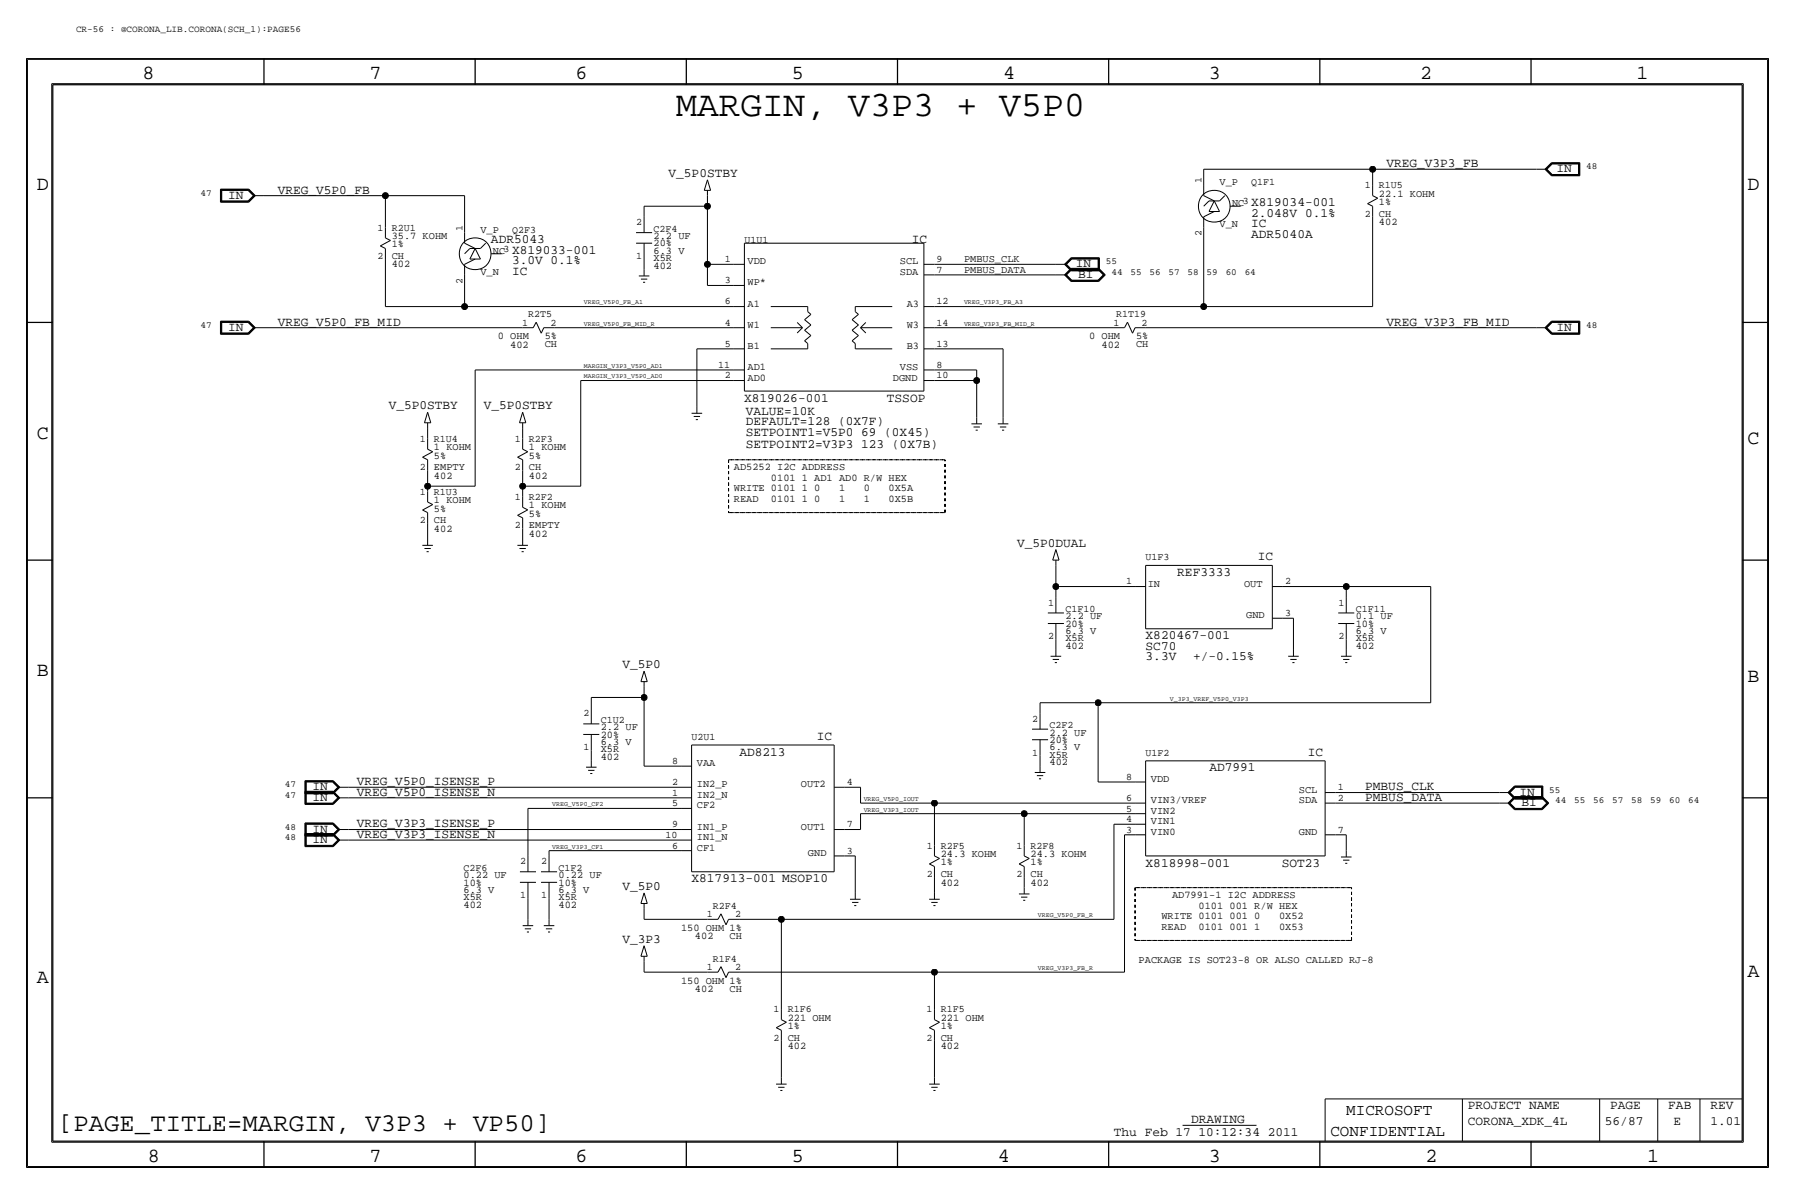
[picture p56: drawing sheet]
<svg xmlns="http://www.w3.org/2000/svg" width="432mm" height="287mm" viewBox="0 0 432 287" stroke-linecap="round" stroke-linejoin="round" font-family="sans-serif">
<defs><g id="words">
<text font-size="8.6" x="162.6" y="28">MARGIN, V3P3 + V5P0</text>
<text font-size="6.2" x="14" y="271.8">[PAGE_TITLE=MARGIN, V3P3 + VP50]</text>
<g font-size="4.8">
<text x="34.3" y="19.1">8</text>
<text x="88.9" y="19.1">7</text>
<text x="138.4" y="19.1">6</text>
<text x="190.5" y="19.1">5</text>
<text x="241.3" y="19.1">4</text>
<text x="290.8" y="19.1">3</text>
<text x="341.6" y="19.1">2</text>
<text x="393.7" y="19.1">1</text>
<text x="8.9" y="45.8">D</text>
<text x="420.4" y="45.8">D</text>
<text x="8.9" y="105.5">C</text>
<text x="420.4" y="106.7">C</text>
<text x="8.9" y="162.6">B</text>
<text x="420.4" y="163.9">B</text>
<text x="8.9" y="236.3">A</text>
<text x="420.4" y="235">A</text>
<text x="35.5" y="279.4">8</text>
<text x="88.9" y="279.4">7</text>
<text x="138.4" y="279.4">6</text>
<text x="190.5" y="279.4">5</text>
<text x="240" y="279.4">4</text>
<text x="290.8" y="279.4">3</text>
<text x="342.9" y="279.4">2</text>
<text x="396.2" y="279.4">1</text>
</g>
<g font-size="3.8">
<text x="323.9" y="268">MICROSOFT</text>
<text x="320" y="273.1">CONFIDENTIAL</text>
</g>
<g font-size="3.1">
<text x="333.5" y="40.2">VREG_V3P3_FB</text>
<text x="374.4" y="41.5">IN</text>
<text x="54.9" y="47.8">IN</text>
<text x="66.8" y="46.5">VREG_V5P0_FB</text>
<text x="160.8" y="42.6">V_5P0STBY</text>
<text x="301" y="49.6">X819034-001</text>
<text x="301" y="52.1">2.048V 0.1%</text>
<text x="118.1" y="58.5">ADR5043</text>
<text x="219.4" y="58.5">IC</text>
<text x="301" y="57.2">ADR5040A</text>
<text x="301" y="54.7">IC</text>
<text x="123.2" y="63.6">3.0V 0.1%</text>
<text x="123.2" y="61">X819033-001</text>
<text x="258.8" y="64.3">IN</text>
<text x="123.2" y="66.1">IC</text>
<text x="259.3" y="66.9">BI</text>
<text x="54.9" y="79.6">IN</text>
<text x="66.8" y="78.3">VREG_V5P0_FB_MID</text>
<text x="333.5" y="78.3">VREG_V3P3_FB_MID</text>
<text x="374.4" y="79.6">IN</text>
<text x="93.5" y="98.5">V_5P0STBY</text>
<text x="116.4" y="98.5">V_5P0STBY</text>
<text x="179" y="96.6">X819026-001</text>
<text x="179.4" y="99.7">VALUE=10K</text>
<text x="213.4" y="96.6">TSSOP</text>
<text x="179.4" y="107.7">SETPOINT2=V3P3 123 (0X7B)</text>
<text x="179.4" y="104.8">SETPOINT1=V5P0 69 (0X45)</text>
<text x="179.4" y="102.2">DEFAULT=128 (0X7F)</text>
<text x="244.7" y="131.5">V_5P0DUAL</text>
<text x="302.6" y="134.7">IC</text>
<text x="283.2" y="138.5">REF3333</text>
<text x="275.6" y="153.7">X820467-001</text>
<text x="149.8" y="160.7">V_5P0</text>
<text x="275.6" y="156.3">SC70</text>
<text x="275.6" y="158.8">3.3V</text>
<text x="287" y="158.8">+/-0.15%</text>
<text x="196.5" y="177.9">IC</text>
<text x="177.9" y="181.7">AD8213</text>
<text x="290.9" y="185.5">AD7991</text>
<text x="314.6" y="181.7">IC</text>
<text x="75.2" y="190">IN</text>
<text x="85.9" y="188.8">VREG_V5P0_ISENSE_P</text>
<text x="85.9" y="191.3">VREG_V5P0_ISENSE_N</text>
<text x="328.4" y="190">PMBUS_CLK</text>
<text x="365.5" y="191.3">IN</text>
<text x="75.2" y="192.6">IN</text>
<text x="328.4" y="192.6">PMBUS_DATA</text>
<text x="366" y="193.9">BI</text>
<text x="75.2" y="202.7">IN</text>
<text x="75.2" y="200.2">IN</text>
<text x="85.9" y="198.9">VREG_V3P3_ISENSE_P</text>
<text x="85.9" y="201.5">VREG_V3P3_ISENSE_N</text>
<text x="275.6" y="208.3">X818998-001</text>
<text x="308.4" y="208.3">SOT23</text>
<text x="149.8" y="214">V_5P0</text>
<text x="166.4" y="212.1">X817913-001 MSOP10</text>
<text x="149.8" y="226.7">V_3P3</text>
<text x="353.1" y="266.8">PROJECT NAME</text>
<text x="387.3" y="266.8">PAGE</text>
<text x="401.3" y="266.8">FAB</text>
<text x="411.5" y="266.8">REV</text>
<text x="268" y="273.1">Thu Feb 17 10:12:34 2011</text>
<text x="286.5" y="270.1">DRAWING</text>
<text x="353.1" y="270.6">CORONA_XDK_4L</text>
<text x="386.1" y="270.6">56/87</text>
<text x="402.6" y="270.6">E</text>
<text x="411.5" y="270.6">1.01</text>
</g>
<g font-size="2.5">
<text x="293.4" y="44.5">V_P</text>
<text x="331.7" y="47.3">22.1 KOHM</text>
<text x="296.4" y="49.6">NC3</text>
<text x="331.7" y="52.1">CH</text>
<text x="331.7" y="49.3">1%</text>
<text x="94.2" y="59.5">1%</text>
<text x="94.2" y="57.5">35.7 KOHM</text>
<text x="115.6" y="55.9">V_P</text>
<text x="157.2" y="57.5">2.2 UF</text>
<text x="157.2" y="59.2">20%</text>
<text x="293.4" y="54.7">V_N</text>
<text x="331.7" y="54.2">402</text>
<text x="94.2" y="64.3">402</text>
<text x="94.2" y="62.3">CH</text>
<text x="118.6" y="61">NC3</text>
<text x="157.2" y="64.6">402</text>
<text x="157.2" y="62.8">X5R</text>
<text x="157.2" y="61">6.3 V</text>
<text x="179.8" y="63.6">VDD</text>
<text x="216.5" y="63.5">SCL</text>
<text x="231.9" y="65.6">PMBUS_DATA</text>
<text x="231.9" y="63">PMBUS_CLK</text>
<text x="115.6" y="66.1">V_N</text>
<text x="179.8" y="68.6">WP*</text>
<text x="216.5" y="66.1">SDA</text>
<text x="179.8" y="73.7">A1</text>
<text x="218.1" y="73.7">A3</text>
<text x="119.8" y="81.6">0 OHM</text>
<text x="122.7" y="83.6">402</text>
<text x="131.1" y="83.5">CH</text>
<text x="131.1" y="81.6">5%</text>
<text x="179.8" y="78.8">W1</text>
<text x="179.8" y="83.9">B1</text>
<text x="218.1" y="78.8">W3</text>
<text x="218.1" y="83.9">B3</text>
<text x="262" y="81.6">0 OHM</text>
<text x="265" y="83.6">402</text>
<text x="273.3" y="83.5">CH</text>
<text x="273.3" y="81.6">5%</text>
<text x="179.8" y="89">AD1</text>
<text x="216.5" y="89">VSS</text>
<text x="179.8" y="91.5">AD0</text>
<text x="214.8" y="91.5">DGND</text>
<text x="104.4" y="113.1">EMPTY</text>
<text x="104.4" y="110.3">5%</text>
<text x="104.4" y="108.3">1 KOHM</text>
<text x="127.3" y="108.3">1 KOHM</text>
<text x="127.3" y="110.3">5%</text>
<text x="127.3" y="113.1">CH</text>
<text x="176.5" y="113.1">AD5252 I2C ADDRESS</text>
<text x="104.4" y="115.1">402</text>
<text x="127.3" y="115.1">402</text>
<text x="176.5" y="118.2">WRITE 0101 1 0</text>
<text x="185.5" y="115.6">0101 1 AD1 AD0 R/W HEX</text>
<text x="201.8" y="118.2">1</text>
<text x="207.8" y="118.2">0</text>
<text x="213.7" y="118.2">0X5A</text>
<text x="104.4" y="121">1 KOHM</text>
<text x="104.4" y="125.8">CH</text>
<text x="104.4" y="123">5%</text>
<text x="127.3" y="124.3">5%</text>
<text x="127.3" y="122.2">1 KOHM</text>
<text x="176.5" y="120.7">READ</text>
<text x="185.5" y="120.7">0101 1 0</text>
<text x="201.8" y="120.7">1</text>
<text x="207.8" y="120.7">1</text>
<text x="213.7" y="120.7">0X5B</text>
<text x="104.4" y="127.8">402</text>
<text x="127.3" y="127.1">EMPTY</text>
<text x="127.3" y="129.1">402</text>
<text x="276.1" y="141">IN</text>
<text x="299.3" y="141">OUT</text>
<text x="256.3" y="148.9">2.2 UF</text>
<text x="299.8" y="148.6">GND</text>
<text x="326.1" y="148.9">0.1 UF</text>
<text x="256.3" y="152.5">6.3 V</text>
<text x="256.3" y="150.7">20%</text>
<text x="256.3" y="154.2">X5R</text>
<text x="326.1" y="150.7">10%</text>
<text x="326.1" y="154.2">X5R</text>
<text x="326.1" y="152.5">6.3 V</text>
<text x="256.3" y="156">402</text>
<text x="326.1" y="156">402</text>
<text x="144.5" y="179.1">6.3 V</text>
<text x="144.5" y="175.6">2.2 UF</text>
<text x="144.5" y="177.3">20%</text>
<text x="252.5" y="178.6">20%</text>
<text x="252.5" y="176.8">2.2 UF</text>
<text x="144.5" y="182.7">402</text>
<text x="144.5" y="180.9">X5R</text>
<text x="167.6" y="184.2">VAA</text>
<text x="252.5" y="182.2">X5R</text>
<text x="252.5" y="183.9">402</text>
<text x="252.5" y="180.4">6.3 V</text>
<text x="167.6" y="191.8">IN2_N</text>
<text x="167.6" y="189.3">IN2_P</text>
<text x="192.7" y="189.3">OUT2</text>
<text x="276.9" y="188">VDD</text>
<text x="312.5" y="190.6">SCL</text>
<text x="167.6" y="194.4">CF2</text>
<text x="276.9" y="195.6">VIN2</text>
<text x="276.9" y="193.1">VIN3/VREF</text>
<text x="312.5" y="193.1">SDA</text>
<text x="167.6" y="202">IN1_N</text>
<text x="167.6" y="199.4">IN1_P</text>
<text x="192.7" y="199.4">OUT1</text>
<text x="276.9" y="200.7">VIN0</text>
<text x="276.9" y="198.2">VIN1</text>
<text x="312.5" y="200.7">GND</text>
<text x="167.6" y="204.5">CF1</text>
<text x="194.4" y="205.8">GND</text>
<text x="226.3" y="208.1">1%</text>
<text x="226.3" y="206">24.3 KOHM</text>
<text x="247.9" y="208.1">1%</text>
<text x="247.9" y="206">24.3 KOHM</text>
<text x="111.5" y="211.1">0.22 UF</text>
<text x="111.5" y="212.9">10%</text>
<text x="111.5" y="214.7">6.3 V</text>
<text x="134.4" y="212.9">10%</text>
<text x="134.4" y="214.7">6.3 V</text>
<text x="134.4" y="211.1">0.22 UF</text>
<text x="226.3" y="212.9">402</text>
<text x="226.3" y="210.9">CH</text>
<text x="247.9" y="212.9">402</text>
<text x="247.9" y="210.9">CH</text>
<text x="281.9" y="215.9">AD7991-1 I2C ADDRESS</text>
<text x="111.5" y="216.5">X5R</text>
<text x="111.5" y="218.2">402</text>
<text x="134.4" y="218.2">402</text>
<text x="134.4" y="216.5">X5R</text>
<text x="279.4" y="221">WRITE 0101 001 0</text>
<text x="288.3" y="218.5">0101 001 R/W HEX</text>
<text x="307.7" y="221">0X52</text>
<text x="163.8" y="223.8">150 OHM 1%</text>
<text x="167.2" y="225.9">402</text>
<text x="175.5" y="225.8">CH</text>
<text x="279.4" y="223.6">READ</text>
<text x="288.3" y="223.6">0101 001 1</text>
<text x="307.7" y="223.6">0X53</text>
<text x="273.9" y="231.4">PACKAGE IS SOT23-8 OR ALSO CALLED RJ-8</text>
<text x="163.8" y="236.5">150 OHM 1%</text>
<text x="167.2" y="238.6">402</text>
<text x="175.5" y="238.5">CH</text>
<text x="189.5" y="245.4">221 OHM</text>
<text x="226.3" y="245.4">221 OHM</text>
<text x="189.5" y="250.2">CH</text>
<text x="189.5" y="247.4">1%</text>
<text x="226.3" y="250.2">CH</text>
<text x="226.3" y="247.4">1%</text>
<text x="189.5" y="252.3">402</text>
<text x="226.3" y="252.3">402</text>
</g>
<g font-size="2.4">
<text x="289.1" y="44" transform="rotate(-90 289.1 44)">1</text>
<text x="301" y="44.5">Q1F1</text>
<text x="328.3" y="45.3">1</text>
<text x="331.7" y="45.3">R1U5</text>
<text x="328.3" y="52.1">2</text>
<text x="90.8" y="55.4">1</text>
<text x="94.2" y="55.4">R2U1</text>
<text x="111.3" y="55.4" transform="rotate(-90 111.3 55.4)">1</text>
<text x="123.2" y="55.9">Q2F3</text>
<text x="153.1" y="54.2">2</text>
<text x="157.2" y="55.7">C2F4</text>
<text x="179.1" y="58.5">U1U1</text>
<text x="289.1" y="56.8" transform="rotate(-90 289.1 56.8)">2</text>
<text x="90.8" y="62.3">2</text>
<text x="153.1" y="62.3">1</text>
<text x="174.4" y="63">1</text>
<text x="225.3" y="65.6">7</text>
<text x="225.3" y="63">9</text>
<text x="111.3" y="68.2" transform="rotate(-90 111.3 68.2)">2</text>
<text x="174.4" y="68.1">3</text>
<text x="127" y="76.3">R2T5</text>
<text x="174.4" y="73.2">6</text>
<text x="225.3" y="73.2">12</text>
<text x="268.5" y="76.3">R1T19</text>
<text x="125.6" y="78.3">1</text>
<text x="132.4" y="78.3">2</text>
<text x="174.4" y="78.3">4</text>
<text x="174.4" y="83.4">5</text>
<text x="225.3" y="78.3">14</text>
<text x="225.3" y="83.4">13</text>
<text x="267.8" y="78.3">1</text>
<text x="274.6" y="78.3">2</text>
<text x="172.8" y="88.4">11</text>
<text x="225.3" y="88.4">8</text>
<text x="174.4" y="91">2</text>
<text x="225.3" y="91">10</text>
<text x="101" y="106.2">1</text>
<text x="104.4" y="106.2">R1U4</text>
<text x="123.8" y="106.2">1</text>
<text x="127.3" y="106.2">R2F3</text>
<text x="101" y="113.1">2</text>
<text x="123.8" y="113.1">2</text>
<text x="101" y="118.9">1</text>
<text x="104.4" y="118.9">R1U3</text>
<text x="101" y="125.8">2</text>
<text x="123.8" y="120.2">1</text>
<text x="127.3" y="120.2">R2F2</text>
<text x="123.8" y="127.1">2</text>
<text x="275.6" y="134.7">U1F3</text>
<text x="270.9" y="140.5">1</text>
<text x="309.1" y="140.5">2</text>
<text x="252.1" y="145.6">1</text>
<text x="256.3" y="147.1">C1F10</text>
<text x="309.1" y="148.1">3</text>
<text x="322" y="145.6">1</text>
<text x="326.1" y="147.1">C1F11</text>
<text x="252.1" y="153.7">2</text>
<text x="322" y="153.7">2</text>
<text x="140.4" y="172.3">2</text>
<text x="144.5" y="173.8">C1U2</text>
<text x="248.3" y="173.5">2</text>
<text x="166.4" y="177.9">U2U1</text>
<text x="252.5" y="175.1">C2F2</text>
<text x="140.4" y="180.4">1</text>
<text x="161.7" y="183.7">8</text>
<text x="248.3" y="181.7">1</text>
<text x="275.6" y="181.7">U1F2</text>
<text x="161.7" y="188.8">2</text>
<text x="161.7" y="191.3">1</text>
<text x="203.7" y="188.8">4</text>
<text x="270.9" y="187.5">8</text>
<text x="321.8" y="190">1</text>
<text x="161.7" y="193.9">5</text>
<text x="270.9" y="192.6">6</text>
<text x="270.9" y="195.1">5</text>
<text x="270.9" y="197.7">4</text>
<text x="321.8" y="192.6">2</text>
<text x="160.1" y="201.5">10</text>
<text x="161.7" y="198.9">9</text>
<text x="203.7" y="198.9">7</text>
<text x="270.9" y="200.2">3</text>
<text x="321.8" y="200.2">7</text>
<text x="111.5" y="209.3">C2F6</text>
<text x="125.1" y="207.8">2</text>
<text x="130.2" y="207.8">2</text>
<text x="134.4" y="209.3">C1F2</text>
<text x="161.7" y="204">6</text>
<text x="203.7" y="205.3">3</text>
<text x="222.9" y="204">1</text>
<text x="226.3" y="204">R2F5</text>
<text x="244.5" y="204">1</text>
<text x="247.9" y="204">R2F8</text>
<text x="125.1" y="215.9">1</text>
<text x="130.2" y="215.9">1</text>
<text x="222.9" y="210.9">2</text>
<text x="244.5" y="210.9">2</text>
<text x="170" y="220.5">1</text>
<text x="171.5" y="218.5">R2F4</text>
<text x="176.8" y="220.5">2</text>
<text x="170" y="233.2">1</text>
<text x="171.5" y="231.2">R1F4</text>
<text x="176.8" y="233.2">2</text>
<text x="186.1" y="243.4">1</text>
<text x="189.5" y="243.4">R1F6</text>
<text x="222.9" y="243.4">1</text>
<text x="226.3" y="243.4">R1F5</text>
<text x="186.1" y="250.2">2</text>
<text x="222.9" y="250.2">2</text>
</g>
<g font-size="2.3">
<text x="18.3" y="7.7">CR-56 : @CORONA_LIB.CORONA(SCH_1):PAGE56</text>
<text x="381.6" y="40.7">48</text>
<text x="48.2" y="47">47</text>
<text x="266" y="63.5">55</text>
<text x="267.4" y="66.1">44</text>
<text x="272" y="66.1">55</text>
<text x="276.6" y="66.1">56</text>
<text x="281.1" y="66.1">57</text>
<text x="285.7" y="66.1">58</text>
<text x="290.3" y="66.1">59</text>
<text x="294.8" y="66.1">60</text>
<text x="299.4" y="66.1">64</text>
<text x="48.2" y="78.8">47</text>
<text x="381.6" y="78.8">48</text>
<text x="68.5" y="189.3">47</text>
<text x="68.5" y="191.8">47</text>
<text x="372.7" y="190.5">55</text>
<text x="374.1" y="193.1">44</text>
<text x="378.7" y="193.1">55</text>
<text x="383.2" y="193.1">56</text>
<text x="387.8" y="193.1">57</text>
<text x="392.4" y="193.1">58</text>
<text x="397" y="193.1">59</text>
<text x="401.5" y="193.1">60</text>
<text x="406.1" y="193.1">64</text>
<text x="68.5" y="199.4">48</text>
<text x="68.5" y="202">48</text>
</g>
<g font-size="1.6">
<text x="140.5" y="73.2">VREG_V5P0_FB_A1</text>
<text x="231.9" y="73.2">VREG_V3P3_FB_A3</text>
<text x="140.5" y="78.3">VREG_V5P0_FB_MID_R</text>
<text x="231.9" y="78.3">VREG_V3P3_FB_MID_R</text>
<text x="140.5" y="88.4">MARGIN_V3P3_V5P0_AD1</text>
<text x="140.5" y="91">MARGIN_V3P3_V5P0_AD0</text>
<text x="281.4" y="168.5">V_3P3_VREF_V5P0_V3P3</text>
<text x="132.8" y="193.9">VREG_V5P0_CF2</text>
<text x="207.8" y="195.1">VREG_V3P3_IOUT</text>
<text x="207.8" y="192.6">VREG_V5P0_IOUT</text>
<text x="132.8" y="204">VREG_V3P3_CF1</text>
<text x="249.7" y="220.5">VREG_V5P0_FB_R</text>
<text x="249.7" y="233.2">VREG_V3P3_FB_R</text>
</g>
</g></defs>
<!-- layer: Nets -->
<g fill="none" stroke="#000" stroke-width=".24">
<path d="M63.5 47h29.2zM92.7 47h19.1zM92.7 47v7.7zM111.8 47v8.9zM154.9 49.6v2.5zM154.9 49.6h15.3zM170.2 47v2.6zM170.2 49.6v14zM289.6 54.7v19zM289.6 40.7v3.8zM289.6 40.7h40.6zM330.2 52.1v21.6z"/>
<path d="M330.2 40.7h39.4zM330.2 40.7v3.8zM63.5 78.8h62.2zM92.7 73.7h19.1zM92.7 62.3v11.4zM111.8 73.7h64.7zM111.8 66.1v7.6zM133.3 78.8h43.2zM154.9 62.3v2.5zM170.2 63.6h6.3zM170.2 63.6v5zM170.2 68.6h6.3z"/>
<path d="M224.8 63.6h29.2zM224.8 66.1h29.2zM224.8 73.7h64.8zM224.8 78.8h43.2zM275.6 78.8h94zM289.6 73.7h40.6zM114.3 89h62.2zM114.3 89v27.9zM139.7 91.5h36.8zM139.7 91.5v25.4zM167.6 83.9v13.9zM167.6 83.9h8.9z"/>
<path d="M224.8 89h10.1zM224.8 91.5h10.2zM224.8 83.9h16.5zM234.9 91.5v8.9zM234.9 89v2.5zM241.3 83.9v16.5zM102.9 116.9h11.4zM102.9 102.9v2.6zM102.9 113.1v3.8zM102.9 116.9v1.3zM125.7 102.9v2.6zM125.7 113.1v3.8z"/>
<path d="M125.7 116.9v2.5zM125.7 116.9h14zM102.9 125.8v3.8zM125.7 127.1v2.5zM254 135.9v5.1zM254 153.7v2.6zM254 141h19zM254 141v2.6zM308.6 148.6h2.5zM308.6 141h15.2zM311.1 148.6v7.7zM323.8 153.7v2.6z"/>
<path d="M323.8 141h20.4zM323.8 141v2.6zM344.2 141v28zM142.2 167.7h12.7zM142.2 167.7v2.5zM154.9 165.2v2.5zM154.9 167.7v16.5zM250.2 169h14zM250.2 169v2.5zM264.2 169h80zM264.2 169v19zM83.8 199.4h80z"/>
<path d="M83.8 189.3h80zM83.8 191.8h80zM127 194.4v11.4zM127 194.4h36.8zM142.2 180.4v2.5zM154.9 184.2h8.9zM203.2 199.4h3.8zM203.2 189.3h3.8zM207 195.6v3.8zM207 195.6h39.4zM207 189.3v3.8zM207 193.1h17.8z"/>
<path d="M224.8 193.1h48.2zM224.8 193.1v10.2zM246.4 195.6h26.6zM246.4 195.6v7.7zM250.2 181.7v2.5zM264.2 188h8.8zM268 198.2h5zM268 198.2v22.8zM321.3 190.6h39.4zM321.3 193.1h39.4zM83.8 202h80zM127 216v5z"/>
<path d="M132.1 216v5zM132.1 204.5v1.3zM132.1 204.5h31.7zM154.9 218.5v2.5zM203.2 205.8h2.5zM205.7 205.8v8.9zM224.8 210.9v3.8zM246.4 210.9v2.5zM270.5 200.7v33zM270.5 200.7h2.5zM321.3 200.7h2.5zM323.8 200.7v3.8z"/>
<path d="M154.9 221h15.3zM154.9 233.7h15.3zM154.9 231.2v2.5zM177.8 221h10.2zM177.8 233.7h47zM188 221h80zM188 221v21.6zM224.8 233.7h45.7zM224.8 233.7v8.9zM188 250.2v8.9zM224.8 250.2v8.9z"/>
</g>
<path d="M175.3 110.5h52zM175.3 110.5v12.7zM227.3 110.5v12.7zM175.3 123.2h52zM273 213.4h52.1zM273 213.4v12.7zM325.1 213.4v12.7zM273 226.1h52.1z" fill="none" stroke="#000" stroke-width=".24" stroke-dasharray=".7 .7" stroke-linecap="butt"/>
<g fill="#000" stroke="#000" stroke-width=".24">
<circle cx="92.7" cy="47" r=".72"/>
<circle cx="170.2" cy="49.6" r=".72"/>
<circle cx="330.2" cy="40.7" r=".72"/>
<circle cx="111.8" cy="73.7" r=".72"/>
<circle cx="170.2" cy="63.6" r=".72"/>
<circle cx="289.6" cy="73.7" r=".72"/>
<circle cx="235" cy="91.5" r=".72"/>
<circle cx="102.9" cy="116.9" r=".72"/>
<circle cx="125.7" cy="116.9" r=".72"/>
<circle cx="254" cy="141" r=".72"/>
<circle cx="323.9" cy="141" r=".72"/>
<circle cx="154.9" cy="167.7" r=".72"/>
<circle cx="264.2" cy="169" r=".72"/>
<circle cx="224.8" cy="193.1" r=".72"/>
<circle cx="246.4" cy="195.6" r=".72"/>
<circle cx="188" cy="221" r=".72"/>
<circle cx="224.8" cy="233.7" r=".72"/>
</g>
<!-- layer: Components -->
<g fill="none" stroke="#000" stroke-width=".24">
<path d="M373.2 39.1h6.8zM373.3 39.2h6.6zM373.3 39.3h6.5zM373.4 39.4h6.3zM373.4 39.4l-1.3 1.3zM379.7 39.4v2.6zM379.8 39.3v2.8zM379.9 39.2v3zM380 39.1v3.2zM53 45.5v3.1zM53 48.6h6.8zM53 45.5h6.8z"/>
<path d="M53.1 45.6v2.9zM53.1 48.5h6.7zM53.1 45.6h6.7zM53.2 45.7h6.5zM53.2 45.7v2.7zM53.2 48.4h6.5zM53.3 45.8h6.4zM53.3 45.8v2.5zM53.3 48.3h6.4zM59.7 48.3l1.3-1.3zM59.7 45.8l1.3 1.2zM59.7 48.4l1.4-1.4z"/>
<path d="M59.7 45.7l1.4 1.3zM59.8 45.6l1.5 1.4zM59.8 48.5l1.5-1.5zM59.8 45.5l1.6 1.5zM59.8 48.6l1.6-1.6zM61 47h2.5zM91.5 59.1l2.4-1.3zM91.5 59.1l1.2 .6zM92.7 59.7v2.6zM92.7 54.7v2.5zM92.7 57.2l1.2 .6zM111.8 58.5l2.5 1.2z"/>
<path d="M111.8 55.9v2.6zM113 59.7l-1.2 1.3zM113 59.7h2.6zM114.3 59.7l-1.3 2.6zM114.3 59.7l1.3 2.6zM115.6 59.7l1.2-1.2zM153 55.9h3.9zM153 58.5h3.9zM154.9 58.5v3.8zM154.9 52.1v3.8zM169.4 45.8h1.5zM170.2 45.8v1.2z"/>
<path d="M170.2 43.2l.7 2.6zM170.2 43.2l-.8 2.6zM179.1 58.5h43.2zM179.1 58.5v35.5zM222.2 58.5v35.5zM289.6 44.5v2.5zM289.6 52.1v2.6zM289.6 52.1l2.5-1.2zM289.6 47l2.5 1.3zM290.8 48.3l-1.2 1.3zM290.8 48.3h2.6zM290.8 50.9h2.6z"/>
<path d="M292.1 48.3l1.3 2.6zM292.1 48.3l-1.3 2.6zM293.4 48.3l1.2-1.3zM295.9 49.6h2.5zM329 49l2.4-1.3zM329 49l1.2 .6zM330.2 49.6v2.5zM330.2 44.5v2.5zM330.2 47l1.2 .7zM369.6 40.7h2.5zM371.7 40.7l1.5 1.6zM371.7 40.7l1.5-1.6z"/>
<path d="M371.8 40.7l1.5 1.5zM371.8 40.7l1.5-1.5zM372 40.7l1.3 1.4zM372 40.7l1.3-1.4zM372.1 40.7l1.3 1.3zM373.2 42.3h6.8zM373.3 42.2h6.6zM373.3 42.1h6.5zM373.4 42h6.3zM53 77.2v3.2zM53 77.2h6.8zM53.1 77.3v3z"/>
<path d="M53.1 77.3h6.7zM53.2 77.4h6.5zM53.2 77.4v2.8zM53.3 77.5h6.4zM53.3 77.5v2.6zM59.7 77.5l1.3 1.3zM59.7 77.4l1.4 1.4zM59.8 77.3l1.5 1.5zM59.8 77.2l1.6 1.6zM61 78.8h2.5zM111.8 63.6l2.5-1.3zM111.8 63.6v2.5z"/>
<path d="M113 62.3h2.6zM118.1 61h2.5zM125.7 78.8h2.6zM129 77.5l1.2 2.6zM129 77.5l-.7 1.3zM130.8 78.8l-.6 1.3zM130.8 78.8h2.5zM153.7 66.3h2.5zM154.2 67.1h1.5zM154.7 67.9h.5zM154.9 64.8v1.5zM176.5 63.6h2.6z"/>
<path d="M176.5 68.6h2.6zM176.5 73.7h2.6zM176.5 78.8h2.6zM185.4 78.8h7.6zM185.4 73.7h8.9zM191.8 77.5l1.2 1.3zM193.5 79.4l1.6-1.3zM193.5 79.4l1.6 1.3zM193.5 76.9l1.6 1.2zM193.5 76.9l1.6-1.3zM194.3 73.7v1.2zM194.3 74.9l.8 .7z"/>
<path d="M205 79.4l1.5-1.3zM205 79.4l1.5 1.3zM205 76.9l1.5-1.3zM205 76.9l1.5 1.2zM205.7 73.7h8.9zM205.7 73.7v1.2zM205.7 74.9l.8 .7zM207 78.8h7.6zM207 78.8l1.3-1.3zM207 78.8l1.3 1.3zM222.3 63.6h2.5zM222.3 66.1h2.5z"/>
<path d="M222.3 73.7h2.5zM222.3 78.8h2.5zM254 66.1h2.5zM254 63.6h2.5zM256.1 66.1l1.6 1.6zM256.1 63.6l1.6 1.5zM256.1 66.1l1.6-1.6zM256.1 63.6l1.6-1.6zM256.2 66.1l1.5 1.5zM256.2 63.6l1.5 1.4zM256.2 66.1l1.5-1.5zM256.2 63.6l1.5-1.5z"/>
<path d="M256.4 66.1l1.4-1.4zM256.4 63.6l1.4-1.4zM256.4 66.1l1.4 1.4zM256.4 63.6l1.4 1.3zM256.5 66.1l1.3 1.3zM256.5 63.6l1.3 1.2zM256.5 66.1l1.3-1.3zM256.5 63.6l1.3-1.3zM257.7 67.7h6.6zM257.7 62h6.8zM257.7 64.5h6.6zM257.7 65.1h6.8z"/>
<path d="M257.7 67.6h6.6zM257.7 62.1h6.7zM257.7 64.6h6.6zM257.7 65h6.7zM257.8 64.7h6.4zM257.8 67.5h6.4zM257.8 62.2h6.5zM257.8 64.9h6.5zM257.8 64.8h6.4zM257.8 67.4h6.4zM257.8 62.3h6.4zM264.2 62.3v2.5z"/>
<path d="M264.2 64.8l1.2 1.3zM264.2 67.5l1.4-1.4zM264.2 64.7l1.4 1.4zM264.3 67.6l1.4-1.5zM264.3 62.2v2.7zM264.3 64.6l1.4 1.5zM264.3 64.5l1.6 1.6zM264.3 67.7l1.6-1.6zM264.4 62.1v2.9zM264.5 62v3.1zM265.4 66.1l-1.2 1.3zM268 78.8h2.5z"/>
<path d="M271.2 77.5l1.2 2.6zM271.2 77.5l-.7 1.3zM273.1 78.8h2.5zM273.1 78.8l-.7 1.3zM369.6 78.8h2.5zM371.7 78.8l1.5 1.6zM371.7 78.8l1.5-1.6zM371.8 78.8l1.5 1.5zM371.8 78.8l1.5-1.5zM372 78.8l1.3 1.4zM372 78.8l1.3-1.4zM372.1 78.8l1.3 1.3z"/>
<path d="M373.2 77.2h6.8zM373.3 77.3h6.6zM373.3 77.4h6.5zM373.4 77.5h6.3zM373.4 77.5l-1.3 1.3zM379.7 77.5v2.6zM379.8 77.4v2.8zM379.9 77.3v3zM380 77.2v3.2zM53 80.4h6.8zM53.1 80.3h6.7zM53.2 80.2h6.5z"/>
<path d="M53.3 80.1h6.4zM59.7 80.1l1.3-1.3zM59.7 80.2l1.4-1.4zM59.8 80.3l1.5-1.5zM59.8 80.4l1.6-1.6zM102.9 99.1l-.8 2.6zM102.9 99.1l.7 2.6zM125.7 99.1l.8 2.6zM125.7 99.1l-.7 2.6zM166.4 99.4h2.5zM167.6 97.8v1.6zM176.5 89h2.6z"/>
<path d="M176.5 91.5h2.6zM176.5 83.9h2.6zM179.1 94h43.2zM185.4 83.9h8.9zM191.8 80.1l1.2-1.3zM193.5 81.9l.8 .7zM193.5 81.9l1.6-1.2zM194.3 82.6v1.3zM205 81.9l1.5-1.2zM205 81.9l.7 .7zM205.7 83.9h8.9zM205.7 82.6v1.3z"/>
<path d="M222.3 89h2.5zM222.3 83.9h2.5zM222.3 91.5h2.5zM373.2 80.4h6.8zM373.3 80.3h6.6zM373.3 80.2h6.5zM373.4 80.1h6.3zM101.7 109.9l2.4-1.3zM101.7 109.9l1.2 .6zM102.1 101.7h1.5zM102.9 118.2v2.5zM102.9 110.5v2.6z"/>
<path d="M102.9 105.5v2.5zM102.9 108l1.2 .6zM102.9 101.7v1.2zM124.5 109.9l2.4-1.3zM124.5 109.9l1.2 .6zM125 101.7h1.5zM125.7 119.4v2.6zM125.7 110.5v2.6zM125.7 105.5v2.5zM125.7 108l1.2 .6zM125.7 101.7v1.2zM166.9 100.1h1.5z"/>
<path d="M167.4 100.9h.5zM233.7 101.9h2.5zM234.2 102.7h1.5zM234.7 103.4h.5zM234.9 100.4v1.5zM240 101.9h2.6zM240.5 102.7h1.6zM241 103.4h.6zM241.3 100.4v1.5zM101.6 131.1h2.5zM101.7 122.6l2.4-1.3zM101.7 122.6l1.2 .6z"/>
<path d="M102.1 131.9h1.5zM102.6 132.6h.5zM102.9 129.6v1.5zM102.9 123.2v2.6zM102.9 120.7l1.2 .6zM124.5 131.1h2.5zM124.5 123.9l2.4-1.3zM124.5 123.9l1.2 .6zM125 131.9h1.5zM125.5 132.6h.5zM125.7 129.6v1.5zM125.7 124.5v2.6z"/>
<path d="M125.7 122l1.2 .6zM253.2 134.7h1.6zM254 132.1l-.8 2.6zM254 134.7v1.2zM254 132.1l.8 2.6zM275.6 135.9h30.5zM275.6 135.9v15.3zM306.1 135.9v15.3zM252.1 147.4h3.8zM252.1 149.9h3.8zM252.7 157.8h2.6zM253.2 158.5h1.6z"/>
<path d="M253.7 159.3h.6zM254 149.9v3.8zM254 143.6v3.8zM254 156.3v1.5zM273 141h2.6zM275.6 151.2h30.5zM306.1 148.6h2.5zM306.1 141h2.5zM309.9 157.8h2.5zM310.4 158.5h1.5zM310.9 159.3h.5zM311.1 156.3v1.5z"/>
<path d="M321.9 147.4h3.9zM321.9 149.9h3.9zM322.6 157.8h2.5zM323.1 158.5h1.5zM323.6 159.3h.5zM323.8 156.3v1.5zM323.8 149.9v3.8zM323.8 143.6v3.8zM140.3 174h3.9zM140.3 176.6h3.9zM142.2 176.6v3.8zM142.2 170.2v3.8z"/>
<path d="M154.2 163.9h1.5zM154.9 163.9v1.3zM154.9 161.3l.8 2.6zM154.9 161.3l-.7 2.6zM166.4 179.1h34.3zM166.4 179.1v30.5zM200.7 179.1v30.5zM248.3 175.3h3.8zM248.3 177.9h3.8zM250.2 171.5v3.8zM250.2 177.9v3.8zM73.4 197.9h6.8z"/>
<path d="M73.4 190.2h6.8zM73.4 187.7h6.8zM73.4 197.9v3.1zM73.4 190.2v3.2zM73.4 193.4h6.8zM73.4 187.7v3.2zM73.4 190.9h6.8zM73.5 198h6.6zM73.5 190.3h6.6zM73.5 187.8h6.6zM73.5 198v2.9zM73.5 190.3v3z"/>
<path d="M73.5 193.3h6.6zM73.5 187.8v3zM73.5 190.8h6.6zM73.6 198.1v2.7zM73.6 190.4v2.8zM73.6 193.2h6.5zM73.6 187.9v2.8zM73.6 190.7h6.5zM73.6 198.1h6.5zM73.6 190.4h6.5zM73.6 187.9h6.5zM73.7 198.2h6.3z"/>
<path d="M73.7 198.2v2.5zM73.7 190.6h6.3zM73.7 190.6v2.5zM73.7 193.1h6.3zM73.7 188h6.3zM73.7 188v2.6zM80 198.2l1.3 1.2zM80 190.6l1.3 1.2zM80 188l1.3 1.3zM80 193.1l1.3-1.3zM80 190.6l1.3-1.3zM80.1 193.2l1.3-1.4z"/>
<path d="M80.1 190.7l1.3-1.4zM80.1 198.1l1.3 1.3zM80.1 190.4l1.3 1.4zM80.1 187.9l1.3 1.4zM80.1 193.3l1.5-1.5zM80.1 190.8l1.5-1.5zM80.1 198l1.5 1.4zM80.1 190.3l1.5 1.5zM80.1 187.8l1.5 1.5zM80.2 190.9l1.5-1.6zM80.2 197.9l1.5 1.5zM80.2 190.2l1.5 1.6z"/>
<path d="M80.2 187.7l1.5 1.6zM81.3 199.4h2.5zM81.3 191.8h2.5zM81.3 189.3h2.5zM81.7 191.8l-1.5 1.6zM141 184.5h2.5zM141.5 185.2h1.5zM142 186h.5zM142.2 182.9v1.6zM163.8 199.4h2.6zM163.8 194.4h2.6zM163.8 191.8h2.6z"/>
<path d="M163.8 189.3h2.6zM163.8 184.2h2.6zM200.7 189.3h2.5zM200.7 199.4h2.5zM248.9 185.7h2.6zM249.4 186.5h1.6zM249.9 187.2h.5zM250.2 184.2v1.5zM273 195.6h2.6zM273 198.2h2.6zM273 193.1h2.6zM273 188h2.6z"/>
<path d="M275.6 182.9h43.2zM275.6 182.9v22.9zM318.8 182.9v22.9zM318.8 193.1h2.5zM318.8 190.6h2.5zM360.7 193.1h2.5zM360.7 190.6h2.5zM362.8 193.1l1.5-1.6zM362.8 190.6l1.5-1.6zM362.8 193.1l1.5 1.6zM362.8 190.6l1.5 1.5zM362.9 193.1l1.5-1.5z"/>
<path d="M362.9 190.6l1.5-1.5zM362.9 193.1l1.5 1.5zM362.9 190.6l1.5 1.4zM363.1 193.1l1.3-1.4zM363.1 190.6l1.3-1.4zM363.1 193.1l1.3 1.4zM363.1 190.6l1.3 1.3zM363.2 193.1l1.3 1.3zM363.2 190.6l1.3 1.2zM363.2 193.1l1.3-1.3zM364.3 191.5h6.7zM364.3 192.1h6.8z"/>
<path d="M364.3 194.7h6.7zM364.3 189h6.8zM364.4 194.6h6.5zM364.4 189.1h6.6zM364.4 192h6.6zM364.4 191.6h6.5zM364.4 191.7h6.5zM364.4 194.5h6.5zM364.4 189.2h6.5zM364.4 191.9h6.5zM364.5 191.8h6.3zM364.5 194.4h6.3z"/>
<path d="M364.5 189.3h6.3zM364.5 189.3l-1.3 1.3zM370.8 194.4l1.3-1.3zM370.8 189.3v2.5zM370.8 191.8l1.3 1.3zM370.9 191.7l1.4 1.4zM370.9 194.5l1.4-1.4zM370.9 194.6l1.5-1.5zM370.9 189.2v2.7zM370.9 191.6l1.5 1.5zM371 191.5l1.6 1.6zM371 194.7l1.6-1.6z"/>
<path d="M371 189.1v2.9zM371.1 189v3.1zM73.4 200.4h6.8zM73.4 200.4v3.2zM73.4 203.6h6.8zM73.4 201h6.8zM73.5 200.5h6.6zM73.5 200.5v3zM73.5 203.5h6.6zM73.5 200.9h6.6zM73.6 200.6v2.8zM73.6 203.4h6.5z"/>
<path d="M73.6 200.8h6.5zM73.6 200.6h6.5zM73.7 200.7h6.3zM73.7 200.7v2.6zM73.7 203.3h6.3zM80 200.7l1.3 1.3zM80 203.3l1.3-1.3zM80 200.7l1.3-1.3zM80.1 203.4l1.3-1.4zM80.1 200.8l1.3-1.4zM80.1 200.6l1.3 1.4zM80.1 203.5l1.5-1.5z"/>
<path d="M80.1 200.9l1.5-1.5zM80.1 200.5l1.5 1.5zM80.2 203.6l1.5-1.6zM80.2 201l1.5-1.6zM80.2 200.4l1.5 1.6zM81.3 202h2.5zM125.1 209.6h3.8zM125.1 212.1h3.8zM127 205.8v3.8zM127 212.1v3.9zM130.1 209.6h3.9zM130.1 212.1h3.9z"/>
<path d="M132.1 205.8v3.8zM132.1 212.1v3.9zM154.2 217.2h1.5zM154.9 217.2v1.3zM154.9 214.7l.8 2.5zM154.9 214.7l-.7 2.5zM163.8 202h2.6zM163.8 204.5h2.6zM166.4 209.6h34.3zM173.4 219.7l1.3 2.7zM173.4 219.7l-.7 1.3zM200.7 205.8h2.5z"/>
<path d="M204.5 216.2h2.5zM205 217h1.5zM205.5 217.7h.5zM205.7 214.7v1.5zM223.5 216.2h2.6zM223.6 207.7l2.4-1.3zM223.6 207.7l1.2 .6zM224 217h1.6zM224.5 217.7h.5zM224.8 214.7v1.5zM224.8 208.3v2.6zM224.8 203.3v2.5z"/>
<path d="M224.8 205.8l1.2 .6zM245.1 214.9h2.5zM245.2 207.7l1.2 .6zM245.2 207.7l2.4-1.3zM245.6 215.7h1.5zM246.1 216.5h.5zM246.4 213.4v1.5zM246.4 208.3v2.6zM246.4 203.3v2.5zM246.4 205.8l1.2 .6zM273 200.7h2.6zM275.6 205.8h43.2z"/>
<path d="M318.8 200.7h2.5zM322.6 206h2.5zM323.1 206.8h1.5zM323.6 207.6h.5zM323.8 204.5v1.5zM125.7 222.6h2.6zM126.2 223.3h1.6zM126.7 224.1h.6zM127 221v1.6zM130.8 222.6h2.6zM131.3 223.3h1.5zM131.8 224.1h.5z"/>
<path d="M132.1 221v1.6zM154.2 229.9h1.5zM154.9 229.9v1.3zM154.9 227.4l.8 2.5zM154.9 227.4l-.7 2.5zM170.2 221h2.5zM170.2 233.7h2.5zM173.4 232.4l1.3 2.7zM173.4 232.4l-.7 1.3zM175.3 221l-.6 1.4zM175.3 233.7l-.6 1.4zM175.3 221h2.5z"/>
<path d="M175.3 233.7h2.5zM186.7 247.1l2.5-1.3zM186.7 247.1l1.3 .6zM188 259.1v1.6zM188 247.7v2.5zM188 242.6v2.6zM188 245.2l1.2 .6zM223.6 247.1l2.4-1.3zM223.6 247.1l1.2 .6zM224.8 259.1v1.6zM224.8 247.7v2.5zM224.8 242.6v2.6z"/>
<path d="M224.8 245.2l1.2 .6zM186.7 260.7h2.5zM187.2 261.4h1.5zM187.7 262.2h.5zM223.5 260.7h2.6zM224 261.4h1.6zM224.5 262.2h.5zM284.5 270.6h17.8z"/>
<circle cx="292.1" cy="49.6" r="3.8"/>
<circle cx="114.3" cy="61" r="3.8"/>
</g>
<!-- layer: Page Border and Title Block -->
<g fill="none" stroke="#000" stroke-width=".3">
<path d="M6.3 14v266.7zM6.4 14h419zM63.5 14v6.4zM114.3 14v6.4zM165.1 14v6.4zM215.9 14v6.4zM266.7 14v6.4zM317.5 14v6.4zM368.3 14v6.4zM425.4 14v266.7zM12.7 20.4h406.4zM12.7 20.4v254z"/>
<path d="M419.1 20.4v254zM6.3 77.5h6.4zM419.1 77.5h6.3zM6.3 134.7h6.4zM419.1 134.7h6.3zM6.3 191.8h6.4zM419.1 191.8h6.3zM12.7 274.4h406.4zM63.5 274.4v6.3zM114.3 274.4v6.3zM165.1 274.4v6.3zM215.9 274.4v6.3z"/>
<path d="M266.7 274.4v6.3zM317.5 274.4v6.3zM368.3 274.4v6.3zM6.4 280.7h419z"/>
</g>
<g fill="none" stroke="#000" stroke-width=".24">
<path d="M6.6 14.3h418.6zM6.6 14.3v266.2zM425.2 14.3v266.2zM12.4 20.1v254.5zM12.4 20.1h407zM419.4 20.1v254.5zM12.4 274.6h407zM318.8 264.2v10.2zM318.8 264.2h100.3zM351.8 264.2v10.2zM384.8 264.2v10.2zM398.8 264.2v10.2z"/>
<path d="M408.9 264.2v10.2zM6.6 280.5h418.6z"/>
</g>
<use href="#words"/>
</svg>
